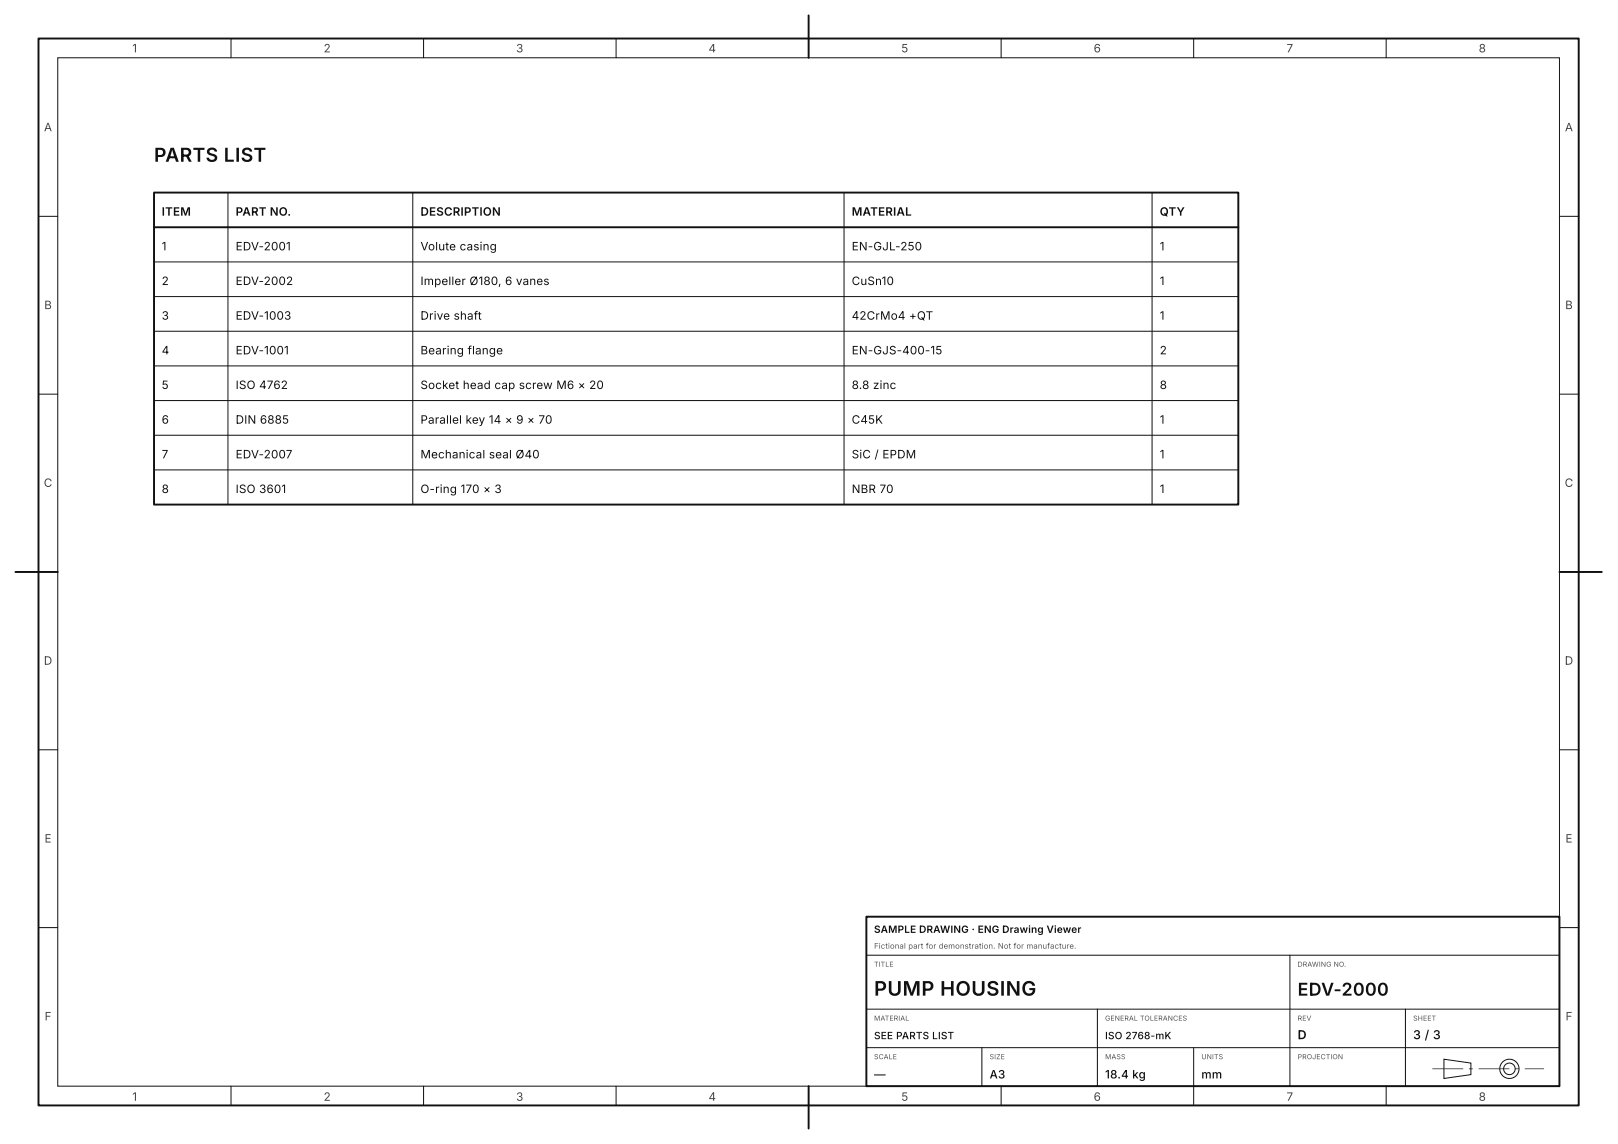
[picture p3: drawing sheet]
<svg xmlns="http://www.w3.org/2000/svg" width="420mm" height="297mm" viewBox="0 0 420 297" stroke-linecap="round" stroke-linejoin="round" font-family="sans-serif">
<defs><g id="words">
<text font-size="5.2" fill="#111" x="227" y="258.5">PUMP HOUSING</text>
<text font-size="5" fill="#111" x="40" y="42">PARTS LIST</text>
<text font-size="4.6" fill="#111" x="337" y="258.5">EDV-2000</text>
<g font-size="3.2" fill="#111">
<text x="337" y="269.8">D</text>
<text x="367" y="269.8">3 / 3</text>
</g>
<g font-size="3" fill="#444">
<text x="34.4" y="13.6">1</text>
<text x="84.1" y="13.6">2</text>
<text x="134" y="13.6">3</text>
<text x="184" y="13.6">4</text>
<text x="234.1" y="13.6">5</text>
<text x="284" y="13.6">6</text>
<text x="334.1" y="13.6">7</text>
<text x="384" y="13.6">8</text>
<text x="11.4" y="34.1">A</text>
<text x="406.4" y="34.1">A</text>
<text x="11.5" y="80.2">B</text>
<text x="406.5" y="80.2">B</text>
<text x="11.4" y="126.4">C</text>
<text x="406.4" y="126.4">C</text>
<text x="11.4" y="172.6">D</text>
<text x="406.4" y="172.6">D</text>
<text x="11.6" y="218.7">E</text>
<text x="406.6" y="218.7">E</text>
<text x="11.6" y="264.9">F</text>
<text x="406.6" y="264.9">F</text>
<text x="34.4" y="285.8">1</text>
<text x="84.1" y="285.8">2</text>
<text x="134" y="285.8">3</text>
<text x="184" y="285.8">4</text>
<text x="234.1" y="285.8">5</text>
<text x="284" y="285.8">6</text>
<text x="334.1" y="285.8">7</text>
<text x="384" y="285.8">8</text>
</g>
<g font-size="3" fill="#111">
<text x="42" y="56">ITEM</text>
<text x="61.2" y="56">PART NO.</text>
<text x="109.2" y="56">DESCRIPTION</text>
<text x="221.2" y="56">MATERIAL</text>
<text x="301.2" y="56">QTY</text>
<text x="42" y="65">1</text>
<text x="61.2" y="65">EDV-2001</text>
<text x="109.2" y="65">Volute casing</text>
<text x="221.2" y="65">EN-GJL-250</text>
<text x="301.2" y="65">1</text>
<text x="42" y="74">2</text>
<text x="61.2" y="74">EDV-2002</text>
<text x="109.2" y="74">Impeller Ø180, 6 vanes</text>
<text x="221.2" y="74">CuSn10</text>
<text x="301.2" y="74">1</text>
<text x="42" y="83">3</text>
<text x="61.2" y="83">EDV-1003</text>
<text x="109.2" y="83">Drive shaft</text>
<text x="221.2" y="83">42CrMo4 +QT</text>
<text x="301.2" y="83">1</text>
<text x="42" y="92">4</text>
<text x="61.2" y="92">EDV-1001</text>
<text x="109.2" y="92">Bearing flange</text>
<text x="221.2" y="92">EN-GJS-400-15</text>
<text x="301.2" y="92">2</text>
<text x="42" y="101">5</text>
<text x="61.2" y="101">ISO 4762</text>
<text x="109.2" y="101">Socket head cap screw M6 × 20</text>
<text x="221.2" y="101">8.8 zinc</text>
<text x="301.2" y="101">8</text>
<text x="42" y="110">6</text>
<text x="61.2" y="110">DIN 6885</text>
<text x="109.2" y="110">Parallel key 14 × 9 × 70</text>
<text x="221.2" y="110">C45K</text>
<text x="301.2" y="110">1</text>
<text x="42" y="119">7</text>
<text x="61.2" y="119">EDV-2007</text>
<text x="109.2" y="119">Mechanical seal Ø40</text>
<text x="221.2" y="119">SiC / EPDM</text>
<text x="301.2" y="119">1</text>
<text x="42" y="128">8</text>
<text x="61.2" y="128">ISO 3601</text>
<text x="109.2" y="128">O-ring 170 × 3</text>
<text x="221.2" y="128">NBR 70</text>
<text x="301.2" y="128">1</text>
<text x="227" y="280">—</text>
<text x="257" y="280">A3</text>
<text x="287" y="280">18.4 kg</text>
<text x="312" y="280">mm</text>
</g>
<g font-size="2.6" fill="#111">
<text x="227" y="242.2">SAMPLE DRAWING · ENG Drawing Viewer</text>
<text x="227" y="269.8">SEE PARTS LIST</text>
<text x="287" y="269.8">ISO 2768-mK</text>
</g>
<text font-size="2" fill="#555" x="227" y="246.3">Fictional part for demonstration. Not for manufacture.</text>
<g font-size="1.8" fill="#555">
<text x="227" y="251">TITLE</text>
<text x="337" y="251">DRAWING NO.</text>
<text x="227" y="265">MATERIAL</text>
<text x="287" y="265">GENERAL TOLERANCES</text>
<text x="337" y="265">REV</text>
<text x="367" y="265">SHEET</text>
<text x="227" y="275">SCALE</text>
<text x="257" y="275">SIZE</text>
<text x="287" y="275">MASS</text>
<text x="312" y="275">UNITS</text>
<text x="337" y="275">PROJECTION</text>
</g>
</g></defs>
<path d="M10 10h400v277h-400zM210 4v11M40 50h281.6v81h-281.6zM40 59h281.6M4 148.5h11M405 148.5h11M225 238h180v44h-180zM210 282v11" fill="none" stroke="#111" stroke-width=".5"/>
<g fill="none" stroke="#111" stroke-width=".26">
<path d="M15 15h390v267h-390zM60 10v5M110 10v5M160 10v5M210 10v5M260 10v5M310 10v5M360 10v5M10 56.2h5M59.2 50v81M107.2 50v81M219.2 50v81"/>
<path d="M299.2 50v81M405 56.2h5M40 68h281.6M40 77h281.6M40 86h281.6M40 95h281.6M10 102.3h5M40 104h281.6M40 113h281.6M405 102.3h5M40 122h281.6M10 148.5h5"/>
<path d="M405 148.5h5M10 194.7h5M405 194.7h5M10 240.8h5M225 248h180M335 248v34M405 240.8h5M225 262h180M225 272h180M255 272v10M285 262v20M310 272v15"/>
<path d="M365 262v20M375 275l7 1v3l-7 1zM60 282v5M110 282v5M160 282v5M210 282v5M260 282v5M360 282v5"/>
</g>
<path d="M372 277.4h8v.2h-8zM381.5 277.4h1v.2h-1zM384 277.4h8v.2h-8zM393.5 277.4h1v.2h-1zM396 277.4h5v.2h-5z" fill="#111"/>
<g fill="none" stroke="#111" stroke-width=".26">
<circle cx="392" cy="277.5" r="1.5"/>
<circle cx="392" cy="277.5" r="2.5"/>
</g>
<use href="#words"/>
</svg>
